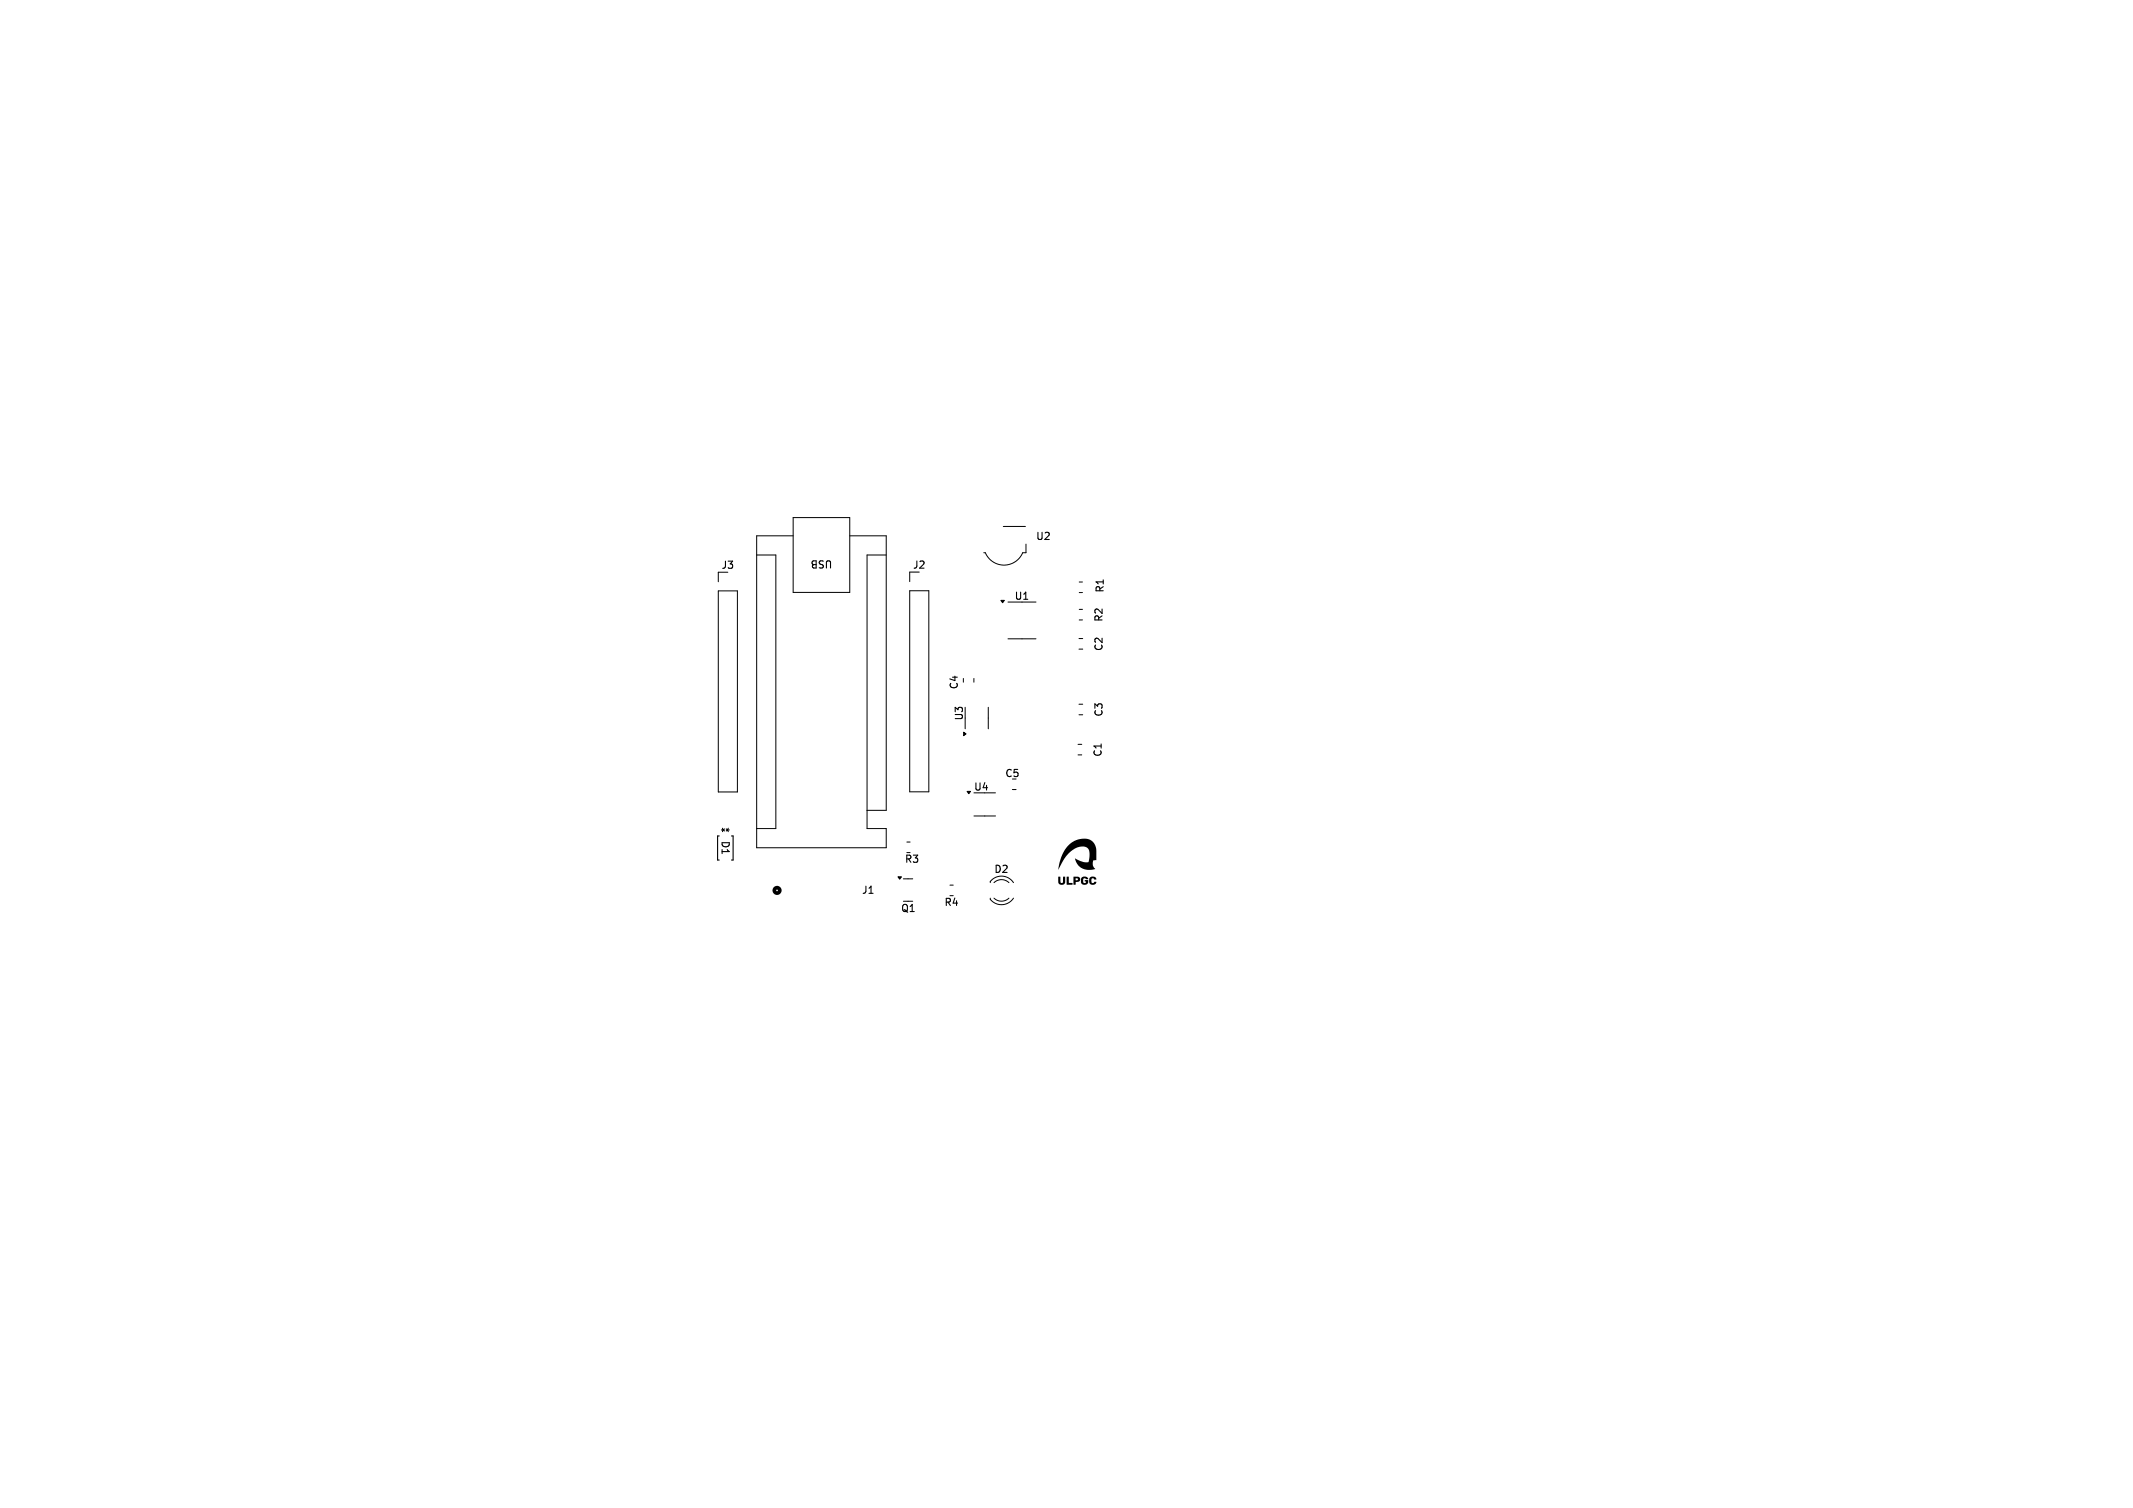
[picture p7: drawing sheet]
<svg xmlns="http://www.w3.org/2000/svg" width="297mm" height="210mm" viewBox="0 0 297 210" stroke-linecap="round" stroke-linejoin="round" font-family="sans-serif">
<defs><g id="words">
<g font-size="1.4">
<text x="116" y="77.8" transform="rotate(-180 116 77.8)">USB</text>
<text x="144.2" y="75.4">U2</text>
<text x="100.4" y="79.4">J3</text>
<text x="127" y="79.4">J2</text>
<text x="141.2" y="83.7">U1</text>
<text x="153.9" y="82.6" transform="rotate(-90 153.9 82.6)">R1</text>
<text x="153.7" y="86.7" transform="rotate(-90 153.7 86.7)">R2</text>
<text x="153.7" y="90.8" transform="rotate(-90 153.7 90.8)">C2</text>
<text x="133.6" y="96.1" transform="rotate(-90 133.6 96.1)">C4</text>
<text x="134.3" y="100.4" transform="rotate(-90 134.3 100.4)">U3</text>
<text x="153.7" y="99.9" transform="rotate(-90 153.7 99.9)">C3</text>
<text x="153.6" y="105.5" transform="rotate(-90 153.6 105.5)">C1</text>
<text x="135.5" y="110.3">U4</text>
<text x="139.9" y="108.4">C5</text>
<text x="100.3" y="117" transform="rotate(90 100.3 117)">D1</text>
<text x="101.7" y="116.1" transform="rotate(-90 101.7 116.1)">*</text>
<text x="119.9" y="124.7">J1</text>
<text x="125.9" y="120.4">R3</text>
<text x="138.3" y="121.8">D2</text>
<text x="125.4" y="127.2">Q1</text>
<text x="131.4" y="126.4">R4</text>
</g>
</g></defs>
<g fill="none" stroke="#000" stroke-width=".14">
<path d="M100 79.7v1.3M105.4 77.3h2.6v38.1h-2.6M110.4 74.6h-5v43.5h18v-2.7h-2.7v-38.1h2.7M110.4 72.1h7.9v10.4h-7.9zM118.3 74.6h5.1v38.3h-2.7M126.7 79.7v1.3M139.7 73.3h3.1M142.9 75.8v1.2h-.5a2.82 2.82 0 0 1-2.6 1.7 2.82 2.82 0 0 1-2.6-1.7h-.2M100 82.3h2.7v28h-2.7zM126.7 82.3h2.6v28h-2.6zM134.1 94.5v.5M134.4 100v1.5"/>
<path d="M135.6 94.5v.5M137.6 98.5v3M140.4 83.8h3.9M140.4 89h3.9M150.2 98.1h.6M150.2 99.5h.6M150.2 88.9h.6M150.2 90.4h.6M150.3 84.9h.4M150.3 86.3h.4M150.3 81.1h.4M150.3 82.5h.4"/>
<path d="M126.3 117.3h.4M126.3 118.7h.4M135.6 113.6h3M137.1 110.4h1.5M141 110h.5M150.1 103.7h.5M150.1 105.1h.5M125.8 122.4h1.3M125.8 125.5h1.3M132.3 123.3h.4M132.3 124.7h.4M137.9 122.9a1.41 1.41 0 0 1 1.1-.8 1.99 1.99 0 0 1 2.1 .8"/>
<path d="M137.9 125.1a1.45 1.45 0 0 0 1.1 .8 1.99 1.99 0 0 0 2.1-.8M138.4 122.9a1.5 1.5 0 0 1 2.1 0M138.4 125.1a1.5 1.5 0 0 0 2.1 0"/>
</g>
<path d="M148.7 117.8a2.68 2.68 0 0 1 3.4-.7 2.28 2.28 0 0 1 .6 2v.7a.38 .38 0 0 0-.5 .4v.4l.3 .4-.2 .1a2 2 0 0 1-2.6-1.6l.1 .1a2.5 2.5 0 0 0 1.8 .5 1.92 1.92 0 0 0-.3-2.1 2.26 2.26 0 0 0-2.5 .9l-.6 .7-.8 1.5a6.4 6.4 0 0 1 1.3-3.3zM147.4 122.1a.19 .19 0 0 1 .2 0 .19 .19 0 0 1 .1 .2v.3a.24 .24 0 0 0 0 .3 .24 .24 0 0 0 .3 0v-.5a.21 .21 0 0 1 0-.3 .21 .21 0 0 1 .3 0v.8a.52 .52 0 0 1-.7 .3 .52 .52 0 0 1-.3-.7zM148.5 122.1a.2 .2 0 0 1 .3 0 .2 .2 0 0 1 0 .3v.6h.3a.18 .18 0 0 1 .2-.1 .18 .18 0 0 1 0 .3h-.6a.16 .16 0 0 1-.2 0 .16 .16 0 0 1 0-.2zM149.5 122.1h.1a.49 .49 0 0 1 .6 0 .49 .49 0 0 1 .1 .6l-.5 .1v.2a.18 .18 0 0 1-.1 .2 .18 .18 0 0 1-.2 0v-.6h.4a.15 .15 0 0 0 .2-.2 .15 .15 0 0 0-.2-.1h-.1v.3h-.3zM150.6 122.2a.48 .48 0 0 1 .5-.2 .48 .48 0 0 1 .4 .4h-.2a.27 .27 0 0 0-.4 0 .27 .27 0 0 0-.1 .4 .2 .2 0 0 0 .2 .2 .2 .2 0 0 0 .2-.2h-.1a.11 .11 0 0 1-.1-.2 .11 .11 0 0 1 .2 0 .23 .23 0 0 1 .3 0 .23 .23 0 0 1 0 .3 .56 .56 0 0 1-.8 .3 .56 .56 0 0 1-.2-.8zM151.8 122.2l.2-.1a.44 .44 0 0 1 .6 .4h-.2a.26 .26 0 0 0-.4-.2 .26 .26 0 0 0 0 .4 .23 .23 0 0 0 .2 .3 .23 .23 0 0 0 .2-.2h.2a.5 .5 0 0 1-.6 .4 .5 .5 0 0 1-.3-.6z" fill="#000"/>
<path d="M139.4 83.6h.4l-.2 .3zM134.2 102l.3 .2-.3 .2zM134.7 110.2h.4l-.2 .3zM125 122.1h.5l-.2 .3z" fill="#000" stroke="#000" stroke-width=".14"/>
<path d="M100.1 116.4h-.2v3.4h.2M101.9 116.4h.2v3.4h-.2" fill="none" stroke="#000" stroke-width=".15"/>
<circle cx="108.2" cy="124" r=".38" fill="none" stroke="#000" stroke-width=".51"/>
<use href="#words"/>
</svg>
